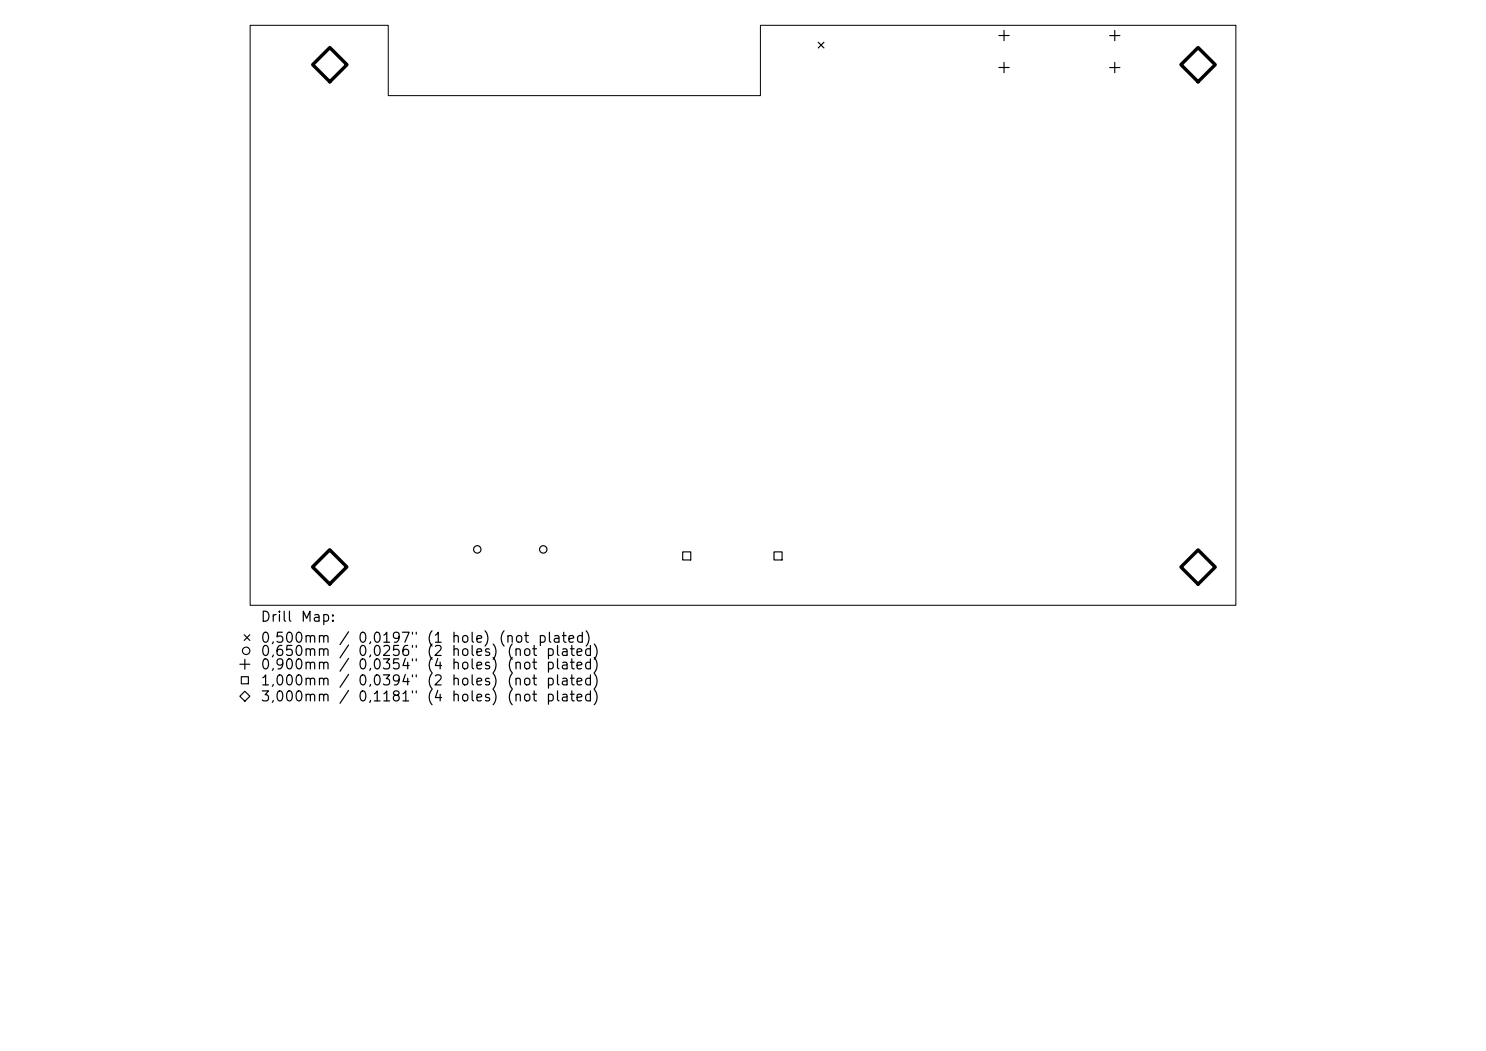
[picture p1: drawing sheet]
<svg xmlns="http://www.w3.org/2000/svg" width="297mm" height="210mm" viewBox="0 0 297 210" stroke-linecap="round" stroke-linejoin="round" font-family="sans-serif">
<defs><g id="words">
<g font-size="2">
<text x="51.9" y="124.7">Drill</text>
<text x="59.9" y="124.7">Map:</text>
<text x="51.9" y="128.9">0,500mm</text>
<text x="51.9" y="131.6">0,650mm</text>
<text x="67.6" y="128.9">/</text>
<text x="67.6" y="131.6">/</text>
<text x="71.4" y="128.9">0,0197&quot;</text>
<text x="71.4" y="131.6">0,0256&quot;</text>
<text x="85.1" y="128.9">(1</text>
<text x="85.1" y="131.6">(2</text>
<text x="90.1" y="128.9">hole)</text>
<text x="90.1" y="131.6">holes)</text>
<text x="99.5" y="128.9">(not</text>
<text x="101.1" y="131.6">(not</text>
<text x="107.3" y="128.9">plated)</text>
<text x="108.9" y="131.6">plated)</text>
<text x="51.9" y="134.3">0,900mm</text>
<text x="51.9" y="137.5">1,000mm</text>
<text x="67.6" y="134.3">/</text>
<text x="67.6" y="137.5">/</text>
<text x="71.4" y="134.3">0,0354&quot;</text>
<text x="71.4" y="137.5">0,0394&quot;</text>
<text x="85.1" y="134.3">(4</text>
<text x="85.1" y="137.5">(2</text>
<text x="90.1" y="134.3">holes)</text>
<text x="90.1" y="137.5">holes)</text>
<text x="101.1" y="134.3">(not</text>
<text x="101.1" y="137.5">(not</text>
<text x="108.9" y="134.3">plated)</text>
<text x="108.9" y="137.5">plated)</text>
<text x="51.9" y="140.7">3,000mm</text>
<text x="67.6" y="140.7">/</text>
<text x="71.4" y="140.7">0,1181&quot;</text>
<text x="85.1" y="140.7">(4</text>
<text x="90.1" y="140.7">holes)</text>
<text x="101.1" y="140.7">(not</text>
<text x="108.9" y="140.7">plated)</text>
</g>
</g></defs>
<path d="M50 5.1h27.6v14h74.4v-14h95v115.8h-197z" fill="none" stroke="#000" stroke-width=".2"/>
<g fill="none" stroke="#000" stroke-width=".23">
<path d="M163.5 8.4l1.2 1.2M164.7 8.4l-1.2 1.2M199.6 7.1h2.1M199.6 13.5h2.1M200.7 6.1v2M200.7 12.5v2M221.8 7.1h2M221.8 13.5h2M222.8 6.1v2M222.8 12.5v2M136.4 110.3h1.7v1.6h-1.7zM154.7 110.3h1.6v1.6h-1.6z"/>
<path d="M47.9 139.1l1-1 1 1-1 1zM47.9 132.7h2M48.2 135.2h1.4v1.4h-1.4zM48.8 126.8l1.1 1.2M48.9 131.7v2M49.9 126.8l-1.1 1.2"/>
<circle cx="95.4" cy="109.8" r=".74"/>
<circle cx="108.6" cy="109.8" r=".74"/>
<circle cx="49.2" cy="130" r=".74"/>
</g>
<path d="M62.5 12.9l3.4-3.4 3.4 3.4-3.4 3.4zM236 12.9l3.5-3.4 3.4 3.4-3.4 3.4zM62.5 113.3l3.4-3.4 3.4 3.4-3.4 3.4zM236 113.3l3.5-3.4 3.4 3.4-3.4 3.4z" fill="none" stroke="#000" stroke-width=".68"/>
<use href="#words"/>
</svg>
